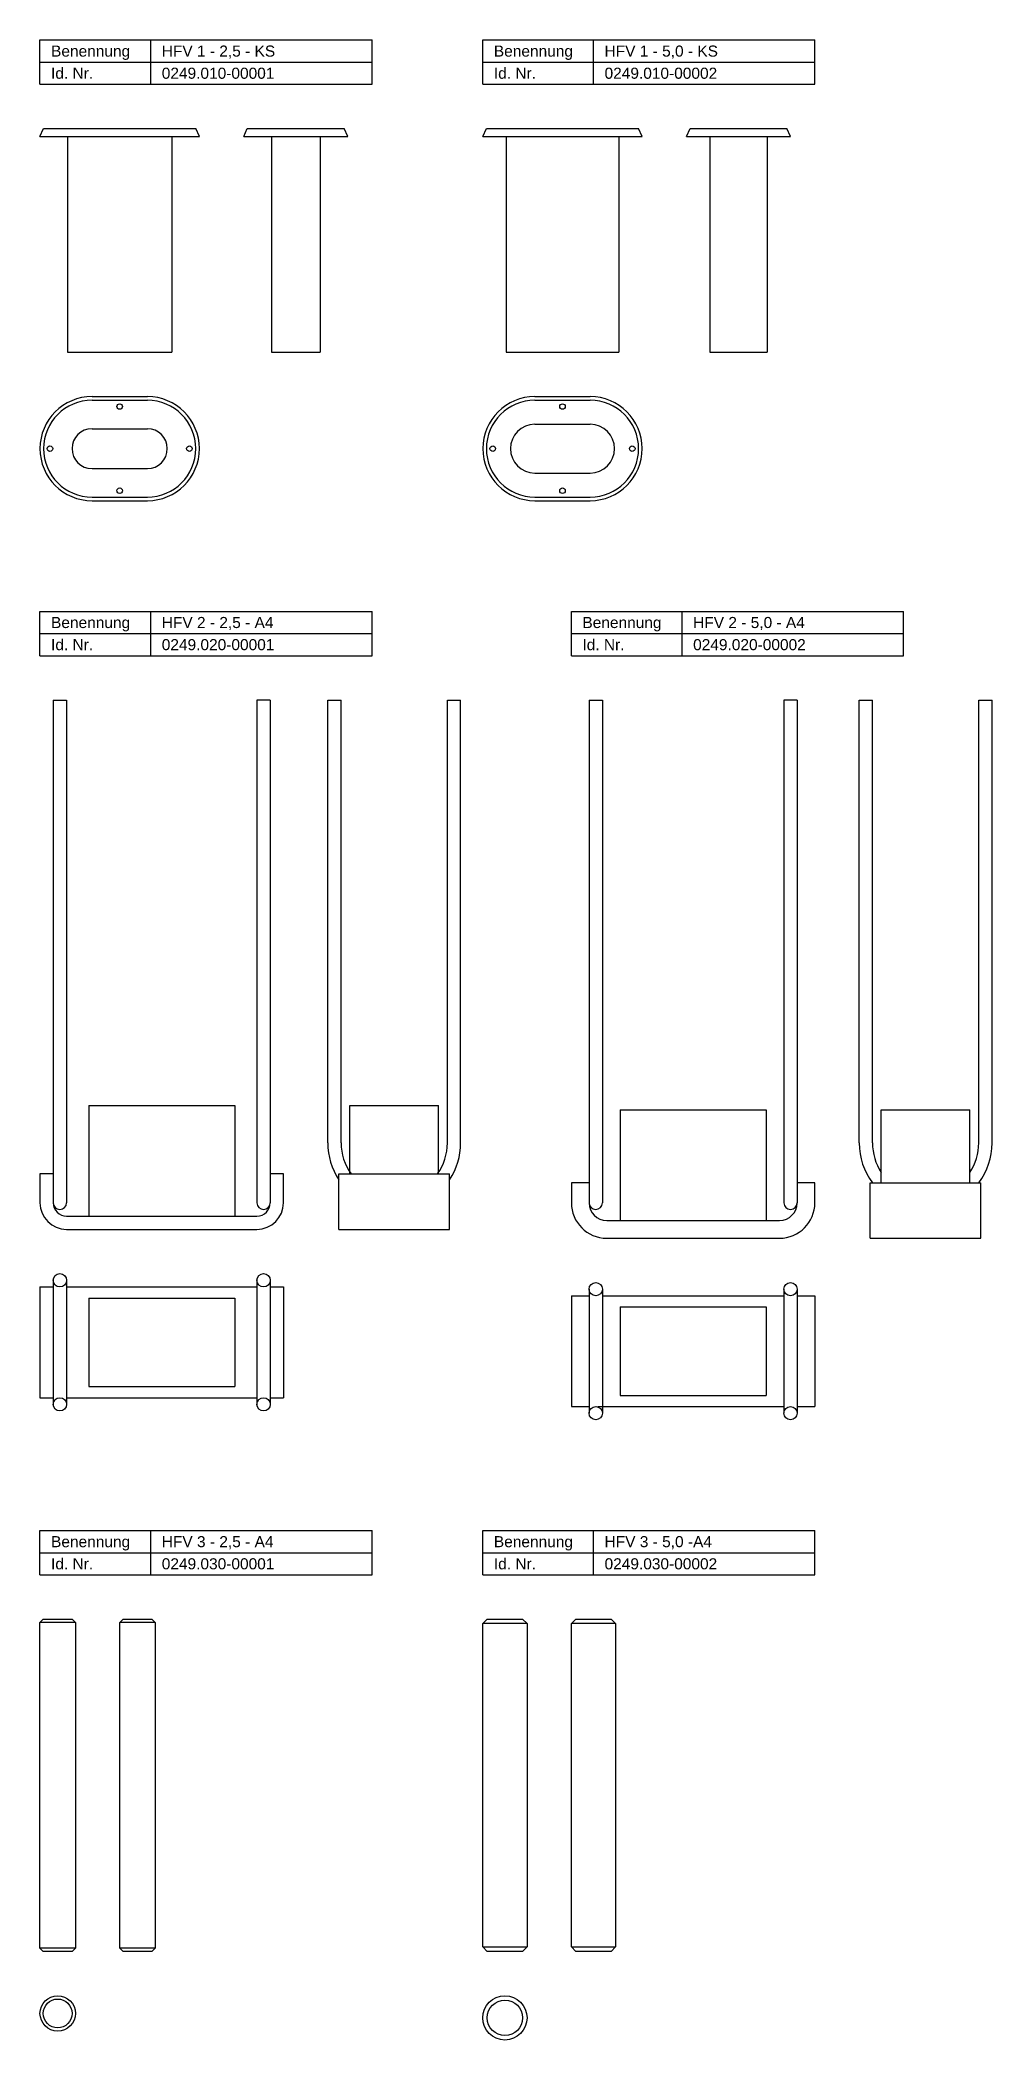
# Model space of a CAD drawing. Header units: millimetres. Extents: x 77 to 507, y 249 to 2936.
# Drawn here: x 77 to 507, y 2033 to 2936 of the extents above; entities that cross this region are included whole.
import ezdxf

# ---------------------------------------------------------------- set-up
doc = ezdxf.new("R2010")
doc.units = ezdxf.units.MM
doc.header["$LTSCALE"] = 15
doc.layers.add('HALFEN', color=2, linetype='CONTINUOUS')
doc.styles.add('ARIAL50', font='ARIAL.TTF', dxfattribs={"height": 5})

msp = doc.modelspace()

# ---------------------------------------------------------------- linework, layer by layer
at = {"layer": 'HALFEN'}
for p, q in [((77.25, 2936.25), (227.25, 2936.25)), ((77.25, 2916.25), (77.25, 2936.25)), ((127.25, 2916.25), (127.25, 2936.25)), ((227.25, 2916.25), (227.25, 2936.25)), ((277.25, 2936.25), (427.25, 2936.25)), ((277.25, 2916.25), (277.25, 2936.25)), ((327.25, 2916.25), (327.25, 2936.25)), ((427.25, 2916.25), (427.25, 2936.25)), ((77.25, 2926.25), (227.25, 2926.25)), ((277.25, 2926.25), (427.25, 2926.25)), ((77.25, 2916.25), (227.25, 2916.25)), ((277.25, 2916.25), (427.25, 2916.25)), ((77.25, 2892.75), (78.88, 2896.25)), ((77.25, 2892.75), (149.25, 2892.75)), ((78.88, 2896.25), (147.62, 2896.25)), ((89.75, 2892.75), (89.75, 2795.25)), ((136.75, 2892.75), (136.75, 2795.25)), ((149.25, 2892.75), (147.62, 2896.25)), ((169.25, 2892.75), (170.88, 2896.25)), ((169.25, 2892.75), (216.25, 2892.75)), ((170.88, 2896.25), (214.62, 2896.25)), ((181.75, 2892.75), (181.75, 2795.25)), ((203.75, 2892.75), (203.75, 2795.25)), ((216.25, 2892.75), (214.62, 2896.25)), ((277.25, 2892.75), (278.88, 2896.25)), ((277.25, 2892.75), (349.25, 2892.75)), ((278.88, 2896.25), (347.62, 2896.25)), ((287.75, 2892.75), (287.75, 2795.25)), ((338.75, 2892.75), (338.75, 2795.25)), ((349.25, 2892.75), (347.62, 2896.25)), ((369.25, 2892.75), (370.88, 2896.25)), ((369.25, 2892.75), (416.25, 2892.75)), ((370.88, 2896.25), (414.62, 2896.25)), ((379.75, 2892.75), (379.75, 2795.25)), ((405.75, 2892.75), (405.75, 2795.25)), ((416.25, 2892.75), (414.62, 2896.25)), ((89.75, 2795.25), (136.75, 2795.25)), ((181.75, 2795.25), (203.75, 2795.25)), ((287.75, 2795.25), (338.75, 2795.25)), ((379.75, 2795.25), (405.75, 2795.25)), ((100.75, 2775.25), (125.75, 2775.25)), ((100.75, 2773.62), (125.75, 2773.62)), ((300.75, 2775.25), (325.75, 2775.25)), ((300.75, 2773.62), (325.75, 2773.62)), ((100.75, 2760.75), (125.75, 2760.75)), ((300.75, 2762.75), (325.75, 2762.75)), ((100.75, 2742.75), (125.75, 2742.75)), ((300.75, 2740.75), (325.75, 2740.75)), ((100.75, 2729.88), (125.75, 2729.88)), ((100.75, 2728.25), (125.75, 2728.25)), ((300.75, 2729.88), (325.75, 2729.88)), ((300.75, 2728.25), (325.75, 2728.25)), ((77.25, 2678.25), (227.25, 2678.25)), ((77.25, 2658.25), (77.25, 2678.25)), ((127.25, 2658.25), (127.25, 2678.25)), ((227.25, 2658.25), (227.25, 2678.25)), ((317.25, 2678.25), (467.25, 2678.25)), ((317.25, 2658.25), (317.25, 2678.25)), ((367.25, 2658.25), (367.25, 2678.25)), ((467.25, 2658.25), (467.25, 2678.25)), ((77.25, 2668.25), (227.25, 2668.25)), ((317.25, 2668.25), (467.25, 2668.25)), ((77.25, 2658.25), (227.25, 2658.25)), ((317.25, 2658.25), (467.25, 2658.25)), ((83.25, 2638.25), (83.25, 2411.25)), ((83.25, 2638.25), (89.25, 2638.25)), ((89.25, 2638.25), (89.25, 2411.25)), ((175.25, 2638.25), (175.25, 2411.25)), ((181.25, 2638.25), (175.25, 2638.25)), ((181.25, 2638.25), (181.25, 2411.25)), ((207.25, 2638.25), (213.25, 2638.25)), ((207.25, 2438.25), (207.25, 2638.25)), ((213.25, 2438.25), (213.25, 2638.25)), ((261.25, 2438.25), (261.25, 2638.25)), ((261.25, 2638.25), (267.25, 2638.25)), ((267.25, 2438.25), (267.25, 2638.25)), ((325.25, 2638.25), (325.25, 2411.25)), ((325.25, 2638.25), (331.25, 2638.25)), ((331.25, 2638.25), (331.25, 2411.25)), ((413.25, 2638.25), (413.25, 2411.25)), ((419.25, 2638.25), (413.25, 2638.25)), ((419.25, 2638.25), (419.25, 2411.25)), ((447.25, 2438.25), (447.25, 2638.25)), ((447.25, 2638.25), (453.25, 2638.25)), ((453.25, 2438.25), (453.25, 2638.25)), ((501.25, 2438.25), (501.25, 2638.25)), ((501.25, 2638.25), (507.25, 2638.25)), ((507.25, 2438.25), (507.25, 2638.25)), ((99.25, 2455.25), (165.25, 2455.25)), ((99.25, 2455.25), (99.25, 2405.25)), ((165.25, 2455.25), (165.25, 2405.25)), ((217.25, 2455.25), (257.25, 2455.25)), ((217.25, 2424.25), (217.25, 2455.25)), ((257.25, 2424.25), (257.25, 2455.25)), ((339.25, 2453.25), (339.25, 2403.25)), ((339.25, 2453.25), (405.25, 2453.25)), ((405.25, 2453.25), (405.25, 2403.25)), ((457.25, 2453.25), (497.25, 2453.25)), ((457.25, 2420.25), (457.25, 2453.25)), ((497.25, 2420.25), (497.25, 2453.25)), ((77.25, 2424.25), (77.25, 2411.25)), ((83.25, 2424.25), (77.25, 2424.25)), ((187.25, 2424.25), (181.25, 2424.25)), ((187.25, 2411.25), (187.25, 2424.25)), ((212.25, 2399.25), (212.25, 2424.25)), ((212.25, 2424.25), (262.25, 2424.25)), ((262.25, 2399.25), (262.25, 2424.25)), ((317.25, 2420.25), (317.25, 2411.25)), ((325.25, 2420.25), (317.25, 2420.25)), ((427.25, 2420.25), (419.25, 2420.25)), ((427.25, 2411.25), (427.25, 2420.25)), ((452.25, 2420.25), (502.25, 2420.25)), ((452.25, 2395.25), (452.25, 2420.25)), ((502.25, 2395.25), (502.25, 2420.25)), ((89.25, 2405.25), (175.25, 2405.25)), ((333.25, 2403.25), (411.25, 2403.25)), ((89.25, 2399.25), (175.25, 2399.25)), ((212.25, 2399.25), (262.25, 2399.25)), ((333.25, 2395.25), (411.25, 2395.25)), ((452.25, 2395.25), (502.25, 2395.25)), ((83.25, 2376.25), (83.25, 2320.25)), ((89.25, 2376.25), (89.25, 2320.25)), ((175.25, 2376.25), (175.25, 2320.25)), ((181.25, 2376.25), (181.25, 2320.25)), ((77.25, 2373.25), (77.25, 2323.25)), ((77.25, 2373.25), (83.25, 2373.25)), ((89.25, 2373.25), (175.25, 2373.25)), ((99.25, 2368.25), (99.25, 2328.25)), ((99.25, 2368.25), (165.25, 2368.25)), ((165.25, 2368.25), (165.25, 2328.25)), ((181.25, 2373.25), (187.25, 2373.25)), ((187.25, 2373.25), (187.25, 2323.25)), ((317.25, 2369.25), (317.25, 2319.25)), ((317.25, 2369.25), (325.25, 2369.25)), ((325.25, 2372.25), (325.25, 2316.25)), ((331.25, 2372.25), (331.25, 2316.25)), ((331.25, 2369.25), (413.25, 2369.25)), ((413.25, 2372.25), (413.25, 2316.25)), ((419.25, 2372.25), (419.25, 2316.25)), ((419.25, 2369.25), (427.25, 2369.25)), ((427.25, 2369.25), (427.25, 2319.25)), ((339.25, 2364.25), (405.25, 2364.25)), ((339.25, 2364.25), (339.25, 2324.25)), ((405.25, 2364.25), (405.25, 2324.25)), ((77.25, 2323.25), (83.25, 2323.25)), ((89.25, 2323.25), (175.25, 2323.25)), ((99.25, 2328.25), (165.25, 2328.25)), ((181.25, 2323.25), (187.25, 2323.25)), ((339.25, 2324.25), (405.25, 2324.25)), ((317.25, 2319.25), (325.25, 2319.25)), ((329.25, 2319.25), (413.25, 2319.25)), ((419.25, 2319.25), (427.25, 2319.25)), ((77.25, 2263.25), (227.25, 2263.25)), ((77.25, 2243.25), (77.25, 2263.25)), ((127.25, 2243.25), (127.25, 2263.25)), ((227.25, 2243.25), (227.25, 2263.25)), ((277.25, 2263.25), (427.25, 2263.25)), ((277.25, 2243.25), (277.25, 2263.25)), ((327.25, 2243.25), (327.25, 2263.25)), ((427.25, 2243.25), (427.25, 2263.25)), ((77.25, 2253.25), (227.25, 2253.25)), ((277.25, 2253.25), (427.25, 2253.25)), ((77.25, 2243.25), (227.25, 2243.25)), ((277.25, 2243.25), (427.25, 2243.25)), ((78.75, 2223.25), (77.25, 2221.75)), ((77.25, 2074.75), (77.25, 2221.75)), ((93.25, 2221.75), (77.25, 2221.75)), ((78.75, 2223.25), (91.75, 2223.25)), ((91.75, 2223.25), (93.25, 2221.75)), ((93.25, 2221.75), (93.25, 2074.75)), ((113.25, 2221.75), (114.75, 2223.25)), ((113.25, 2074.75), (113.25, 2221.75)), ((129.25, 2221.75), (113.25, 2221.75)), ((114.75, 2223.25), (127.75, 2223.25)), ((129.25, 2221.75), (127.75, 2223.25)), ((129.25, 2221.75), (129.25, 2074.75)), ((277.25, 2221.25), (279.25, 2223.25)), ((279.25, 2223.25), (295.25, 2223.25)), ((295.25, 2223.25), (297.25, 2221.25)), ((317.25, 2221.25), (319.25, 2223.25)), ((319.25, 2223.25), (335.25, 2223.25)), ((335.25, 2223.25), (337.25, 2221.25)), ((277.25, 2075.25), (277.25, 2221.25)), ((297.25, 2221.25), (277.25, 2221.25)), ((297.25, 2221.25), (297.25, 2075.25)), ((317.25, 2075.25), (317.25, 2221.25)), ((337.25, 2221.25), (317.25, 2221.25)), ((337.25, 2221.25), (337.25, 2075.25)), ((78.75, 2073.25), (77.25, 2074.75)), ((93.25, 2074.75), (77.25, 2074.75)), ((91.75, 2073.25), (78.75, 2073.25)), ((93.25, 2074.75), (91.75, 2073.25)), ((113.25, 2074.75), (114.75, 2073.25)), ((129.25, 2074.75), (113.25, 2074.75)), ((127.75, 2073.25), (114.75, 2073.25)), ((127.75, 2073.25), (129.25, 2074.75)), ((277.25, 2075.25), (297.25, 2075.25)), ((279.25, 2073.25), (277.25, 2075.25)), ((295.25, 2073.25), (279.25, 2073.25)), ((297.25, 2075.25), (295.25, 2073.25)), ((319.25, 2073.25), (317.25, 2075.25)), ((317.25, 2075.25), (337.25, 2075.25)), ((335.25, 2073.25), (319.25, 2073.25)), ((337.25, 2075.25), (335.25, 2073.25))]:
    msp.add_line(p, q, dxfattribs=at)
for centre, radius in [((113.25, 2770.75), 1.25), ((313.25, 2770.75), 1.25), ((81.75, 2751.75), 1.25), ((144.75, 2751.75), 1.25), ((281.75, 2751.75), 1.25), ((344.75, 2751.75), 1.25), ((113.25, 2732.75), 1.25), ((313.25, 2732.75), 1.25), ((86.25, 2376.25), 3), ((178.25, 2376.25), 3), ((328.25, 2372.25), 3), ((416.25, 2372.25), 3), ((86.25, 2320.25), 3), ((178.25, 2320.25), 3), ((328.25, 2316.25), 3), ((416.25, 2316.25), 3), ((85.25, 2045.25), 8), ((85.25, 2045.25), 6.5), ((287.25, 2043.25), 10), ((287.25, 2043.25), 8)]:
    msp.add_circle(centre, radius, dxfattribs=at)
for centre, radius, start, end in [((100.75, 2751.75), 23.5, 90, 270), ((100.75, 2751.75), 23.5, 90, 270), ((100.75, 2751.75), 21.87, 90, 270), ((125.75, 2751.75), 23.5, 270, 90), ((125.75, 2751.75), 21.87, 270, 90), ((300.75, 2751.75), 23.5, 90, 270), ((300.75, 2751.75), 23.5, 90, 270), ((300.75, 2751.75), 21.87, 90, 270), ((325.75, 2751.75), 23.5, 270, 90), ((325.75, 2751.75), 21.87, 270, 90), ((100.75, 2751.75), 9, 90, 270), ((125.75, 2751.75), 9, 270, 90), ((300.75, 2751.75), 11, 90, 270), ((325.75, 2751.75), 11, 270, 90), ((237.25, 2438.25), 30, 180, 213.55731), ((237.25, 2438.25), 24, 180, 215.68533), ((237.25, 2438.25), 24, 324.31467, 0), ((237.25, 2438.25), 30, 326.44269, 0), ((477.25, 2438.25), 30, 180, 216.8699), ((477.25, 2438.25), 24, 180, 213.55731), ((477.25, 2438.25), 24, 326.44269, 0), ((477.25, 2438.25), 30, 323.1301, 0), ((89.25, 2411.25), 12, 180, 270), ((89.25, 2411.25), 6, 180, 270), ((86.25, 2411.25), 3, 180, 0), ((175.25, 2411.25), 6, 270, 0), ((175.25, 2411.25), 12, 270, 0), ((178.25, 2411.25), 3, 180, 0), ((333.25, 2411.25), 16, 180, 270), ((328.25, 2411.25), 3, 180, 0), ((333.25, 2411.25), 8, 180, 270), ((411.25, 2411.25), 8, 270, 0), ((411.25, 2411.25), 16, 270, 0), ((416.25, 2411.25), 3, 180, 0)]:
    msp.add_arc(centre, radius, start, end, dxfattribs=at)

# ---------------------------------------------------------------- texts
at = {"layer": 'HALFEN', "style": 'ARIAL50'}
for s, p in [('Benennung', (82.25, 2928.75)), ('HFV 1 - 2,5 - KS', (132.25, 2928.75)), ('Benennung', (282.25, 2928.75)), ('HFV 1 - 5,0 - KS', (332.25, 2928.75)), ('Id. Nr.', (82.25, 2918.75)), ('0249.010-00001', (132.25, 2918.75)), ('Id. Nr.', (282.25, 2918.75)), ('0249.010-00002', (332.25, 2918.75)), ('Benennung', (82.25, 2670.75)), ('HFV 2 - 2,5 - A4', (132.25, 2670.75)), ('Benennung', (322.25, 2670.75)), ('HFV 2 - 5,0 - A4', (372.25, 2670.75)), ('Id. Nr.', (82.25, 2660.75)), ('0249.020-00001', (132.25, 2660.75)), ('Id. Nr.', (322.25, 2660.75)), ('0249.020-00002', (372.25, 2660.75)), ('Benennung', (82.25, 2255.75)), ('HFV 3 - 2,5 - A4', (132.25, 2255.75)), ('Benennung', (282.25, 2255.75)), ('HFV 3 - 5,0 -A4', (332.25, 2255.75)), ('Id. Nr.', (82.25, 2245.75)), ('0249.030-00001', (132.25, 2245.75)), ('Id. Nr.', (282.25, 2245.75)), ('0249.030-00002', (332.25, 2245.75))]:
    msp.add_text(s, height=5, dxfattribs=at).set_placement(p)

doc.saveas('drawing.dxf')
